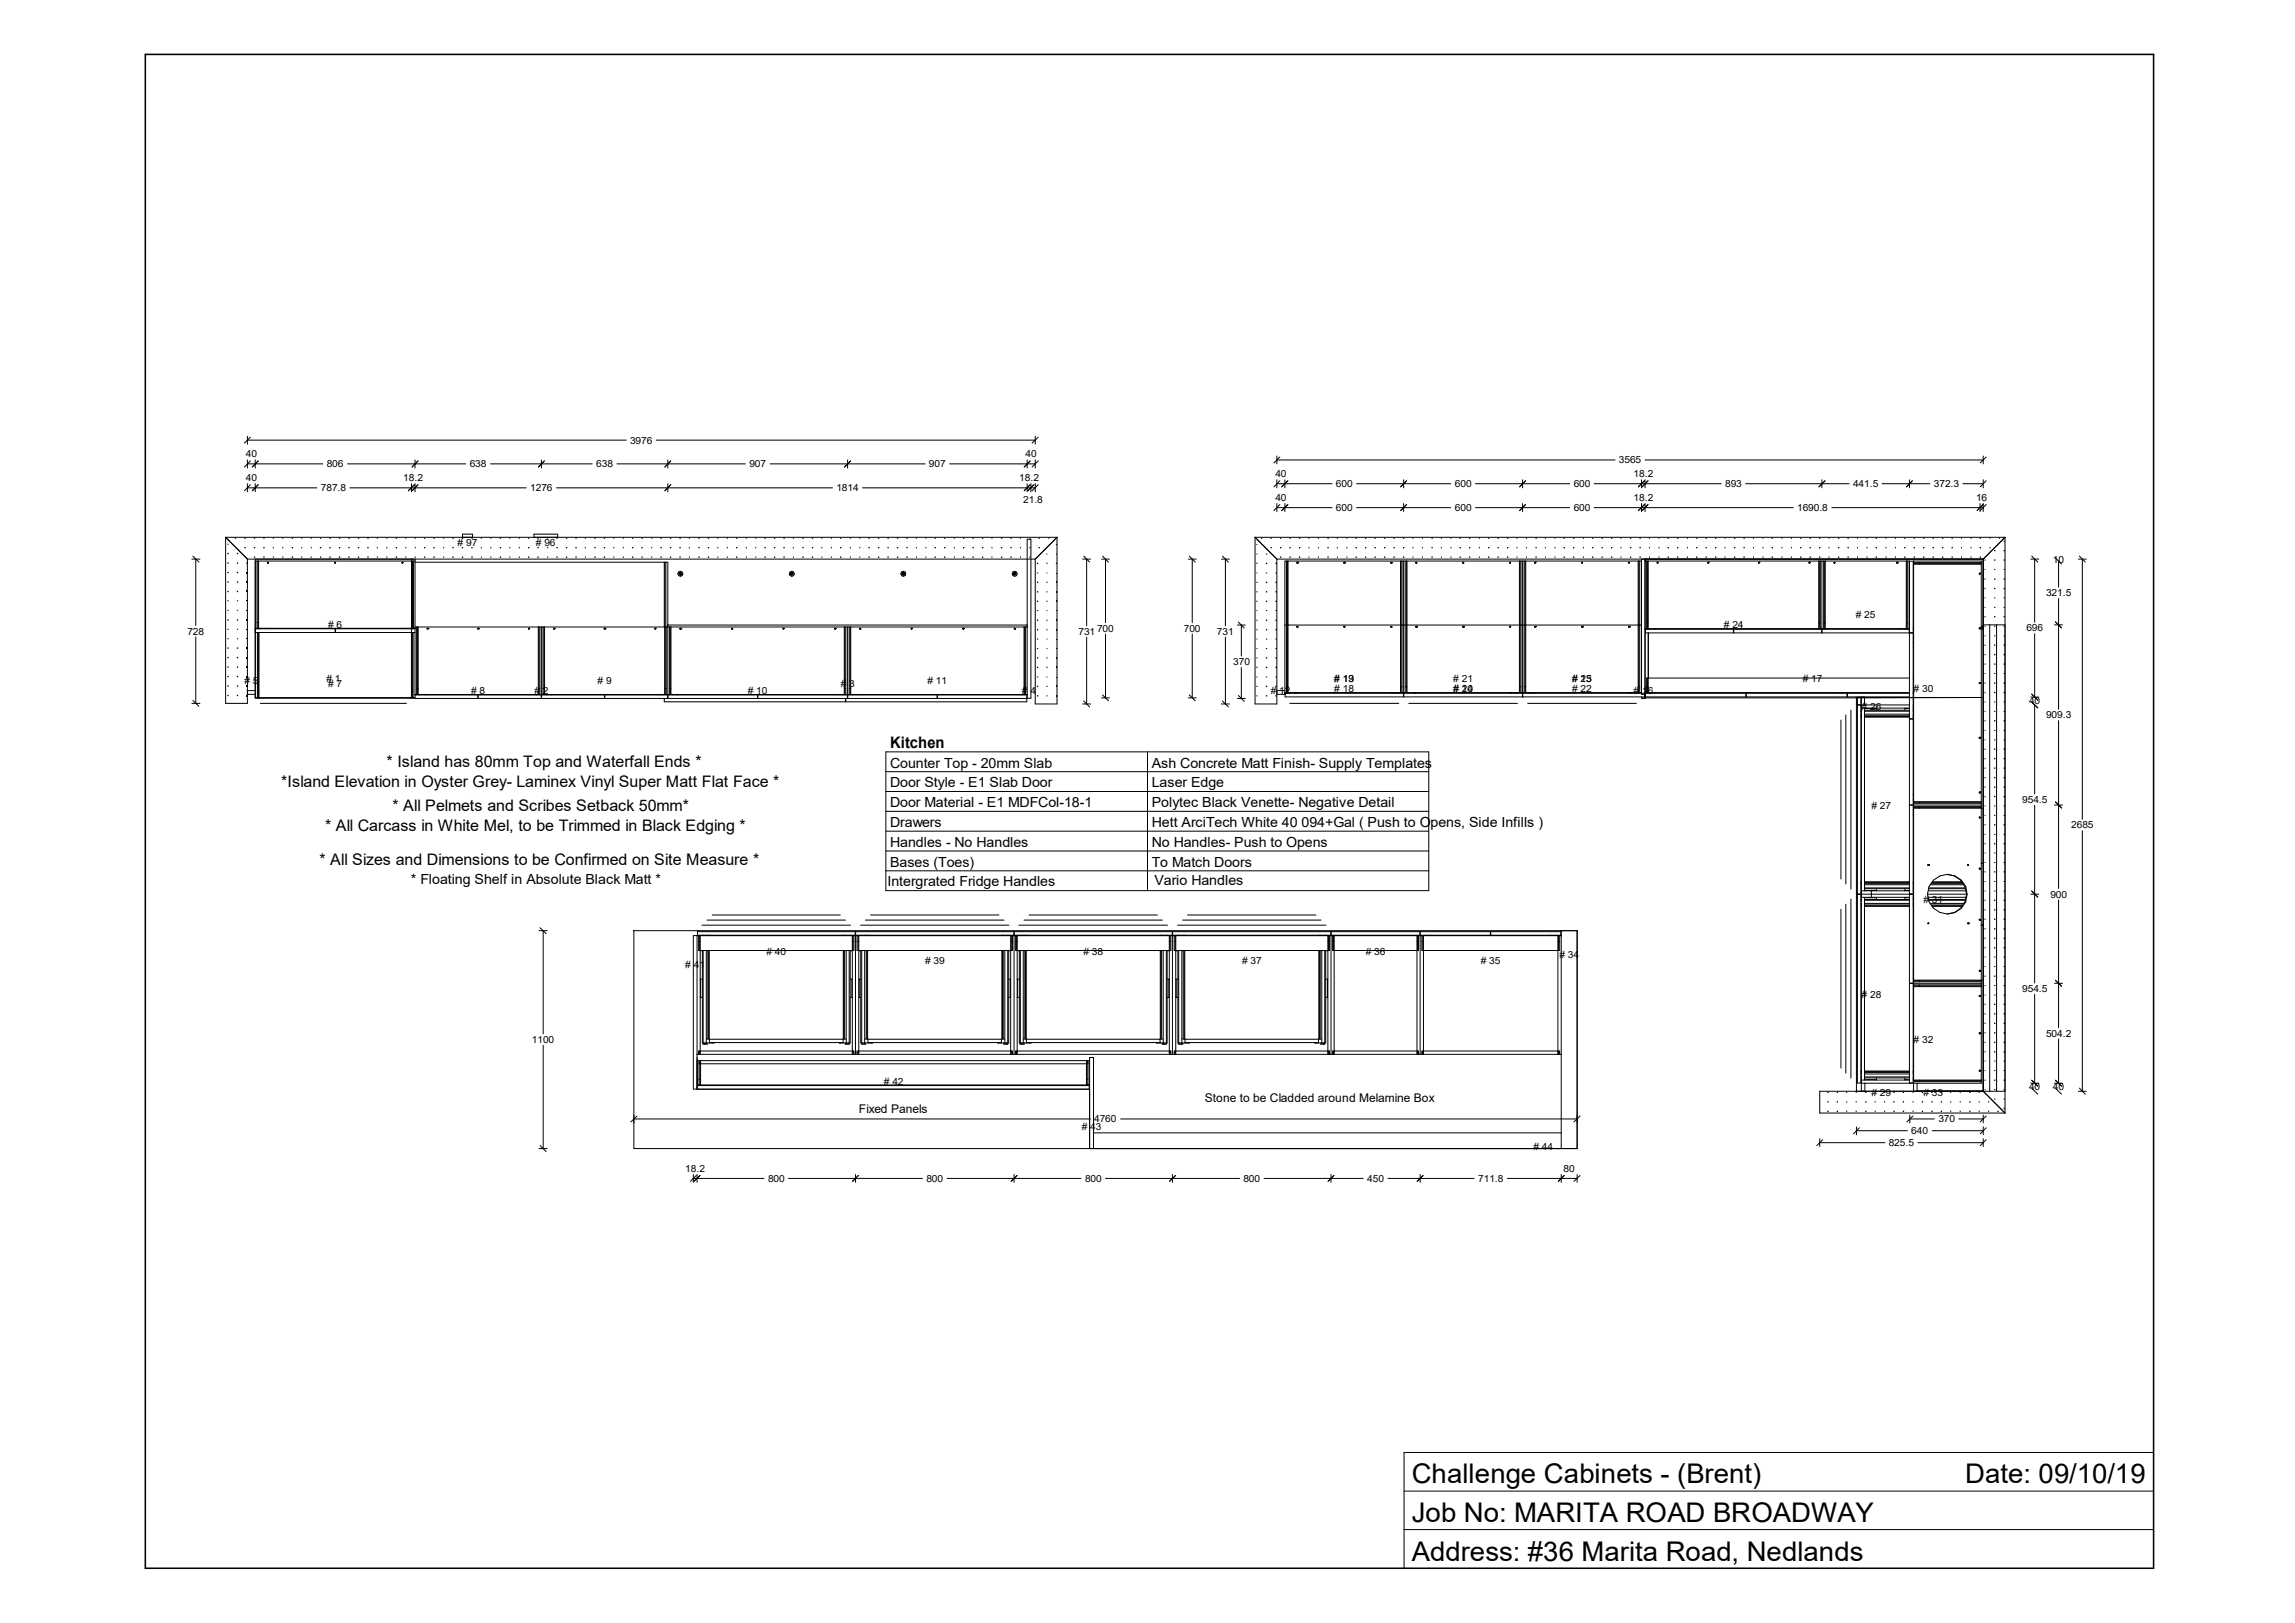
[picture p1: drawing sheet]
<svg xmlns="http://www.w3.org/2000/svg" width="297mm" height="210mm" viewBox="0 0 297 210" stroke-linecap="round" stroke-linejoin="round" font-family="sans-serif">
<defs><g id="words">
<g font-size="3.5">
<text x="182.7" y="191.9">Challenge Cabinets - (Brent)</text>
<text x="254.3" y="191.9">Date: 09/10/19</text>
<text x="182.7" y="196.9">Job No: MARITA ROAD BROADWAY</text>
<text x="182.7" y="201.9">Address: #36 Marita Road, Nedlands</text>
</g>
<g font-size="2.1">
<text x="36.4" y="101.9">*Island Elevation in Oyster Grey- Laminex Vinyl Super Matt Flat Face *</text>
<text x="50" y="99.3">* Island has 80mm Top and Waterfall Ends *</text>
<text x="115.2" y="96.8">Kitchen</text>
<text x="42.1" y="107.6">* All Carcass in White Mel, to be Trimmed in Black Edging *</text>
<text x="50.8" y="105">* All Pelmets and Scribes Setback 50mm*</text>
<text x="41.4" y="112">* All Sizes and Dimensions to be Confirmed on Site Measure *</text>
</g>
<g font-size="1.8">
<text x="115.2" y="99.4">Counter Top - 20mm Slab</text>
<text x="115.2" y="101.9">Door Style - E1 Slab Door</text>
<text x="149.1" y="99.3">Ash Concrete Matt Finish- Supply Templates</text>
<text x="149.1" y="101.9">Laser Edge</text>
<text x="115.2" y="104.5">Door Material - E1 MDFCol-18-1</text>
<text x="115.2" y="107.1">Drawers</text>
<text x="149.1" y="104.4">Polytec Black Venette- Negative Detail</text>
<text x="149.1" y="107">Hett ArciTech White 40 094+Gal ( Push to Opens, Side Infills )</text>
<text x="115.2" y="109.6">Handles - No Handles</text>
<text x="115.2" y="112.2">Bases (Toes)</text>
<text x="149.1" y="109.6">No Handles- Push to Opens</text>
<text x="149.1" y="112.1">To Match Doors</text>
<text x="53.2" y="114.4">* Floating Shelf in Absolute Black Matt *</text>
<text x="114.9" y="114.6">Intergrated Fridge Handles</text>
<text x="149.4" y="114.5">Vario Handles</text>
</g>
<g font-size="1.5">
<text x="155.9" y="142.6">Stone to be Cladded around Melamine Box</text>
<text x="111.2" y="144">Fixed Panels</text>
</g>
<g font-size="1.3">
<text x="31.8" y="59.2">40</text>
<text x="81.5" y="57.4">3976</text>
<text x="132.7" y="59.2">40</text>
<text x="209.5" y="59.9">3565</text>
<text x="31.8" y="62.3">40</text>
<text x="41.5" y="63.6">787.8</text>
<text x="42.3" y="60.5">806</text>
<text x="52.2" y="62.3">18.2</text>
<text x="60.8" y="60.5">638</text>
<text x="68.6" y="63.6">1276</text>
<text x="77.2" y="60.5">638</text>
<text x="97" y="60.5">907</text>
<text x="108.2" y="63.6">1814</text>
<text x="120.2" y="60.5">907</text>
<text x="131.9" y="62.3">18.2</text>
<text x="132.4" y="65.1">21.8</text>
<text x="165.1" y="64.9">40</text>
<text x="165.1" y="61.8">40</text>
<text x="172.9" y="63">600</text>
<text x="188.3" y="63">600</text>
<text x="203.7" y="63">600</text>
<text x="211.4" y="64.9">18.2</text>
<text x="211.4" y="61.8">18.2</text>
<text x="223.3" y="63">893</text>
<text x="239.8" y="63">441.5</text>
<text x="250.3" y="63">372.3</text>
<text x="255.7" y="64.9">16</text>
<text x="59.2" y="70.7"># 97</text>
<text x="69.3" y="70.7"># 96</text>
<text x="172.9" y="66.1">600</text>
<text x="188.3" y="66.1">600</text>
<text x="203.7" y="66.1">600</text>
<text x="232.6" y="66.1">1690.8</text>
<text x="264.8" y="77.2">321.5</text>
<text x="265.7" y="72.9">10</text>
<text x="24.3" y="82.1">728</text>
<text x="42.5" y="81.2"># 6</text>
<text x="139.6" y="82.2">731</text>
<text x="142" y="81.7">700</text>
<text x="153.2" y="81.7">700</text>
<text x="157.5" y="82.2">731</text>
<text x="223.1" y="81.3"># 24</text>
<text x="240.2" y="80"># 25</text>
<text x="262.3" y="81.7">696</text>
<text x="31.6" y="88.5"># 5</text>
<text x="42.2" y="88.3"># 1</text>
<text x="42.5" y="88.9"># 7</text>
<text x="61" y="89.7"># 8</text>
<text x="69.2" y="89.7"># 2</text>
<text x="77.3" y="88.5"># 9</text>
<text x="96.8" y="89.7"># 10</text>
<text x="108.8" y="88.9"># 3</text>
<text x="120" y="88.5"># 11</text>
<text x="132.3" y="89.7"># 4</text>
<text x="159.6" y="86.1">370</text>
<text x="164.5" y="89.7"># 12</text>
<text x="172.7" y="88.3"># 13</text>
<text x="172.7" y="89.6"># 18</text>
<text x="174.5" y="88.3">9</text>
<text x="188.1" y="88.3"># 21</text>
<text x="188.1" y="89.6"># 20</text>
<text x="188.1" y="89.6"># 14</text>
<text x="203.5" y="88.3"># 23</text>
<text x="203.5" y="89.6"># 22</text>
<text x="203.5" y="88.3"># 15</text>
<text x="211.4" y="89.7"># 16</text>
<text x="233.3" y="88.3"># 17</text>
<text x="247.7" y="89.6"># 30</text>
<text x="240.9" y="91.9"># 26</text>
<text x="262.6" y="91.1">40</text>
<text x="264.8" y="93">909.3</text>
<text x="242.2" y="104.6"># 27</text>
<text x="261.7" y="103.9">954.5</text>
<text x="268.1" y="107.2">2685</text>
<text x="248.9" y="116.9"># 31</text>
<text x="265.3" y="116.2">900</text>
<text x="88.7" y="125.3"># 41</text>
<text x="99.2" y="123.5"># 40</text>
<text x="119.7" y="124.8"># 39</text>
<text x="140.2" y="123.5"># 38</text>
<text x="160.7" y="124.8"># 37</text>
<text x="176.7" y="123.5"># 36</text>
<text x="191.6" y="124.8"># 35</text>
<text x="201.8" y="123.9"># 34</text>
<text x="240.9" y="129.1"># 28</text>
<text x="261.7" y="128.4">954.5</text>
<text x="68.8" y="135">1100</text>
<text x="247.7" y="134.9"># 32</text>
<text x="264.8" y="134.2">504.2</text>
<text x="114.4" y="140.3"># 42</text>
<text x="242.2" y="141.9"># 29</text>
<text x="248.9" y="141.9"># 33</text>
<text x="262.6" y="141.1">40</text>
<text x="265.7" y="141.1">40</text>
<text x="140" y="146.2"># 43</text>
<text x="141.6" y="145.2">4760</text>
<text x="198.5" y="148.8"># 44</text>
<text x="244.4" y="148.3">825.5</text>
<text x="247.4" y="146.8">640</text>
<text x="250.9" y="145.2">370</text>
<text x="88.7" y="151.6">18.2</text>
<text x="99.4" y="152.9">800</text>
<text x="119.9" y="152.9">800</text>
<text x="140.4" y="152.9">800</text>
<text x="160.9" y="152.9">800</text>
<text x="177" y="152.9">450</text>
<text x="191.3" y="152.9">711.8</text>
<text x="202.4" y="151.6">80</text>
</g>
</g></defs>
<path d="M18.8 7h259.9v195.9h-259.9z" fill="none" stroke="#000" stroke-width=".2"/>
<g fill="none" stroke="#000" stroke-width=".13">
<path d="M32 56.4v1.1M32 59.5v1.1M32 57h49M32.4 59.6l-.8 .8M32.4 56.6l-.8 .7M33 59.5v1.1M33.4 59.6l-.7 .8M53.7 59.5v1.1M54.1 59.6l-.8 .8M70.1 59.5v1.1M70.4 59.6l-.7 .8M84.9 57h49.1"/>
<path d="M86.4 59.5v1.1M86.8 59.6l-.8 .8M109.7 59.5v1.1M110.1 59.6l-.8 .8M132.9 59.5v1.1M133.3 59.6l-.7 .8M134 56.4v1.1M134 59.5v1.1M134.4 59.6l-.8 .8M134.4 56.6l-.8 .7M165.2 59v1M165.2 59.5h43.8"/>
<path d="M165.6 59.1l-.7 .8M212.9 59.5h43.8M256.7 59v1M257 59.1l-.7 .8M24.8 72.3h1.1M25 72l.7 .7M25.3 72.3v8.6M29.2 69.5h107.6M29.2 69.5v21.5h2.8v-18.7M29.2 69.5l2.8 2.8M32 72.3h102M32 62.6v1"/>
<path d="M32 63.1h9M32 60h9.8M32.4 62.7l-.8 .8M33 72.6h20.7M33 62.6v1M33 72.3v18h20.7M33.3 72.6v8.7M33.4 72.6v8.7M33.4 62.7l-.7 .8M33.5 72.6l-.1 8.8M34.6 72.9h.1M34.6 72.8h.1"/>
<path d="M34.7 72.8h.1M34.7 72.8v.1M43.3 72.8h.1M43.3 72.9h.1M43.4 72.8h.1M43.4 72.8v.1M45 60h15.3M45.3 63.1h22.8M52 72.8h.1M52.1 72.8h.1M52.1 72.8v.1M53.3 62.6v1"/>
<path d="M53.3 72.3v18M53.3 72.6v8.7M53.4 72.6v8.7M53.5 72.6v8.7M53.6 62.7l-.8 .8M53.7 72.8h32.7v17.1M53.7 62.6v1M53.7 72.3v18.1h8.1v-.5h-8.1M54.1 62.7l-.8 .8M59.9 69.5v-.4h1.3v.4M63.5 60h13.1M69.1 69.5v-.4h3.1v.4"/>
<path d="M72 63.1h35.7M79.8 60h16.7M86 72.8v8.3M86 72.8v17.1M86.2 72.8v8.3M86.4 62.6v1M86.8 62.7l-.8 .8M87.9 74.1h.3v.3h-.3zM87.9 74.3l.1 .1M87.9 74.3h.1M88 74.2h.1M88 74.2h-.1"/>
<path d="M88 74.1h.1M88 74.4h.1M88.1 74.1l.1 .1M88.1 74.1h.1M88.1 74.3v.1M88.2 74.2v.1M88.2 74.2h.1M99.7 60h20M102.4 74.1h.2v.3h-.2zM102.4 74.3v.1M102.4 74.2h.1M102.4 74.3h.1"/>
<path d="M102.4 74.1h.1M102.5 74.1h.1M102.5 74.1l.1 .1M102.6 74.3l-.2 .1M102.6 74.2v.1M102.6 74.3h.1M111.6 63.1h22.4M116.8 74.3h.1M116.8 74.1h.2v.3h-.2zM116.8 74.3v.1M117 74.4h-.1M117 74.4h.1"/>
<path d="M117 74.2l-.1-.1-.1 .2M117 74.3v.1M117 74.2v.1M122.9 60h11.1M131.1 74l.2-.1 .3 .1v.3v.2l-.3 .1-.2-.1-.1-.2zM131.2 74.1h.2v.3h-.2zM131.2 74.1h.1M131.2 74.2h.1M131.3 74.1h.1M131.4 74.2h.1M131.4 74.2v.2l-.2-.1M132.9 69.8h.5v20.6h-.5z"/>
<path d="M132.9 62.6v1M133.3 62.7l-.7 .8M133.4 62.6v1M133.8 62.7l-.8 .8M134 62.6v1M134.4 62.7l-.8 .8M136.8 69.5l-2.8 2.8M136.8 69.5v21.6h-2.8v-18.8M140.1 72.3h1M140.3 72l.7 .7M140.6 72.3v8.7M142.6 72.3h1"/>
<path d="M142.7 72l.8 .7M143.1 72.3v8.3M153.8 72.3h1M153.9 72l.8 .7M154.3 72.3v8.3M158.1 72.3h1M158.2 72l.8 .7M158.6 72.3v8.7M162.4 69.5h97.1M162.4 69.5v21.6h2.8v-18.8M162.4 69.5l2.8 2.8M165.2 72.3h91.5"/>
<path d="M165.2 62.1v1M165.2 65.2v1M165.2 65.7h7.2M165.2 62.6h7.2M165.6 65.3l-.7 .8M165.6 62.2l-.7 .8M166.3 62.1v1M166.3 65.2v1M166.5 72.6v17h-.2M166.6 72.6v17h14.7v-17M166.7 65.3l-.8 .8M166.7 62.2l-.8 .8"/>
<path d="M166.7 72.6v17M167.8 72.8l.1 .1M167.9 72.8h.1M167.9 72.9h.1M167.9 72.8v.1M173.9 72.8v.1M174 72.8h.1M174 72.9h.1M174 72.8h-.1M174 72.8v.1M175.6 65.7h12.1M175.6 62.6h12.1"/>
<path d="M180 72.8h.1M180 72.9h.1M180.1 72.8h.1M180.1 72.8v.1M181.2 72.6v17M181.5 72.6v17h.4v-17M181.7 62.1v1M181.7 65.2v1M181.7 72.6v17M182 72.6v17M182 65.3l-.7 .8M182 62.2l-.7 .8"/>
<path d="M182.1 72.6v17h14.6v-17M183.2 72.8h.1M183.3 72.9h.1M183.3 72.8h.1M183.3 72.8v.1M189.3 72.8h.1M189.3 72.9h.1M189.4 72.8v.1M190.9 65.7h12.2M190.9 62.6h12.2M195.4 72.9h.1M195.4 72.8h.1"/>
<path d="M195.5 72.8v.1M196.6 72.6v17M196.8 72.6v17h.4v-17M197 62.1v1M197 65.2v1M197 72.6v17M197.4 72.6v17h14.7v-17M197.4 65.3l-.7 .8M197.4 62.2l-.7 .8M197.5 72.6v17M198.6 72.8h.1M198.7 72.8h.1"/>
<path d="M198.7 72.8l-.1 .1M204.7 72.8h.1M204.7 72.9h.1M204.8 72.8v.1M206.3 65.7h25.8M206.3 62.6h16.5M210.8 72.9h.1M210.8 72.8h.1M210.9 72.8l-.1 .1M212 72.6v17M212.2 72.6v17h.2M212.4 72.6h-46.1v17.6h15.3v-.5h-15.3"/>
<path d="M212.4 72.3v17.5h.5M212.4 62.1v1M212.4 65.2v1M212.8 65.3l-.8 .8M212.8 62.2l-.8 .8M212.9 72.6h34.2v9.3M212.9 72.3v18.1h-.5v-.2M212.9 62.1v1M212.9 65.2v1M212.9 72.4v.2M213.1 72.6v8.8M213.2 72.6v8.8"/>
<path d="M213.3 65.3l-.8 .8M213.3 62.2l-.8 .8M213.3 72.6v8.8M214.5 72.8h.1M214.5 72.9h.1M214.6 72.8l-.1 .1M221 72.9h.1M221 72.8h.1M221.1 72.8h.1M221.1 72.8v.1M225.9 62.6h13.4M227.6 72.8h.1"/>
<path d="M227.7 72.8h.1M227.7 72.8l-.1 .1M234.1 72.9h.1M234.1 72.8h.1M234.2 72.8h-.1M234.2 72.8h.1M234.2 72.8v.1M235.4 72.6v8.8M235.5 72.6v8.8M235.6 72.6v8.8M235.8 62.1v1M235.8 72.6v8.8"/>
<path d="M236 72.6v8.8M236.1 72.6v8.8M236.2 62.2l-.8 .8M236.2 72.6v8.8M237.1 65.7h19.6M237.4 72.8h.1M237.4 72.8l.1 .1h-.1M243.6 62.6h6.2M245.4 72.8l.1 .1M245.5 72.8h.1M245.5 72.9h.1M245.5 72.8v.1"/>
<path d="M246.7 72.6v8.8M246.8 72.6v8.8M246.9 72.6v8.8M247.1 72.6h.5v9.3h-11.8v-.5h11.3v.5M247.1 62.1v1M247.5 62.2l-.8 .8M247.6 72.8h8.8M247.6 72.9h8.8M247.6 73h8.8M248.4 72.8v.2M254 62.6h2.7M256.2 74.3h.1"/>
<path d="M256.2 74.2h.1M256.3 65.2v1M256.3 74.2l-.1 .1M256.6 65.3l-.7 .8M256.7 62.1v1M256.7 65.2v1M256.7 72.3v68.9l2.8 2.8M257 65.3l-.7 .8M257 62.2l-.7 .8M259.5 69.5v74.5M259.5 69.5l-2.8 2.8M262.8 72.3h1.1"/>
<path d="M262.9 72l.8 .7M263.3 72.3v8.2M266 72.2l.8 .8M266.4 72.6v3.4M266.4 77.5v14.3M269 72.3h1M269.1 72l.8 .7M269.5 72.3v33.7M24.8 91h1.1M25 90.6l.7 .8M25.3 82.4v8.6M32 89.4h1"/>
<path d="M32 89.8h1M33 81.3h20.7M33.1 81.4h10.3v.4h-10.3M33.3 80.5h.2M33.3 81.3v.1M33.3 81.8v8.5M33.3 89.5h.2M33.4 81.8v8.5M33.5 81.3v.1M33.5 81.8v8.5M33.7 81.3v.1M33.7 91h18.9"/>
<path d="M34.3 81.3v.1M52.5 81.3v.1M53.1 81.3v.1M53.3 89.5h.2M53.3 80.5h.2M53.4 81.3v.1M53.4 81.8v8.5M53.5 81.3v.1M53.5 81.8v8.5M53.7 81.4h-10.3v.4h10.3M53.7 81.1h79.2M53.7 89.9h79.2"/>
<path d="M53.9 81.1v8.8M53.9 89.1h.2M54 81.1v8.8M54.1 81.1v8.8M54.3 89.9h.1M55 89.9h.1M55.3 81.3h.1M55.3 81.4h.1M55.4 81.3h.1M55.4 81.4h.1M61.8 81.3v.1M61.9 81.3h.1"/>
<path d="M61.9 81.4h.1M61.9 89.9h8.1v.5h-8.1zM68.4 81.3v.1M68.4 81.3h.1M68.4 81.4h.1M68.5 81.3v.1M68.8 89.9h.1M69.4 89.9h.1M69.7 81.1v8.8M69.7 89.1h.2M69.9 81.1v8.8M70.1 81.1v8.8"/>
<path d="M70.1 89.9h8.1v.5h-8.1zM70.3 81.1v8.8M70.3 89.1h.2M70.4 81.1v8.8M70.5 81.1v8.8M70.7 89.9h.1M71.3 89.9h.1M71.6 81.3h.1M71.6 81.4h.1M71.7 81.4h.1M71.7 81.3h.1M78.2 81.3h.1"/>
<path d="M78.2 81.4h.1M78.3 81.3h.1M78.3 81.4h.1M78.3 89.9h8.1v.5h-8.1zM78.3 81.3v.1M84.7 81.3v.1M84.8 81.3h.1M84.8 81.4h.1M84.9 81.3v.1M85.2 89.9h.1M85.8 89.9h.1M86 90.4v.4h23.4v-.4"/>
<path d="M86 89.1h.2M86.1 81.1v8.8M86.2 81.1v8.8M86.4 90.4h.1M86.4 80.9h46.5M86.5 89.9h11.5v.5h-11.5zM86.6 81.1v8.8M86.6 89.1h.2M86.8 81.1v8.8M87.1 89.9h.1M87.7 89.9h.1M88 81.3h.1"/>
<path d="M88 81.4h.1M88.1 81.4h.1M88.1 81.3h.1M94.7 81.3v.1M94.7 81.3l.1 .1M94.7 81.4h.1M98 90.4h.1M98.1 89.9h11.6v.5h-11.6zM101.3 81.3v.1M101.4 81.3h.1M101.4 81.4h.1M101.4 81.3v.1"/>
<path d="M108 81.3h.1M108 81.4h.1M108.1 81.3h.1M108.1 81.4h.1M108.4 89.9h.1M109 89.9h.1M109.3 81.1v8.8M109.3 89.1h.2M109.5 81.1v8.8M109.5 90.4v.4h23.4v-.9h-11.6v.5h11.6M109.7 90.4h.1M109.7 81.1v8.8"/>
<path d="M109.7 89.9h11.6v.5h-11.6zM109.9 81.1v8.8M109.9 89.1h.2M110 81.1v8.8M110.1 81.1v8.8M110.3 89.9h.1M111 89.9h.1M111.2 81.3l.1 .1M111.3 81.3v.1M111.3 81.4h.1M114.6 97.3h70.3v17.9h-70.3zM114.6 99.9h70.3"/>
<path d="M117.9 81.3v.1M117.9 81.3h.1M117.9 81.4h.1M118 81.3h.1M118 81.3v.1M121.3 90.4h.1M124.6 81.3h.1M124.6 81.4h.1M124.7 81.3h.1M124.7 81.4h.1M131.3 81.3h.1M131.3 81.3v.1"/>
<path d="M131.3 81.4h.1M131.4 81.3v.1M131.6 89.9h.1M132.3 89.9h.1M132.5 81.1v8.8M132.5 89.1h.2M132.6 81.1v8.8M132.7 81.1v8.8M132.9 80.9v.2M140.1 91.1h1M140.3 90.7l.7 .8M140.6 82.5v8.6"/>
<path d="M142.6 90.3h1M142.7 89.9l.8 .8M143.1 82v8.3M148.5 97.3v17.8M153.8 90.3h1M153.9 89.9l.8 .8M154.3 82v8.3M158.1 91.1h1M158.2 90.7l.8 .8M158.6 82.5v8.6M160.1 80.9h1.1M160.1 90.4h1.1"/>
<path d="M160.3 90l.7 .8M160.3 80.5l.7 .8M160.6 80.9v4M160.6 86.4v4M165.2 89.4h1.1M165.2 89.8h1.1M166.3 80.9h46.1M166.5 88.9h.2M166.5 89.6h.1M166.9 89.6v.1M166.9 91h14.1M167.6 89.6v.1"/>
<path d="M167.7 89.6v.1M167.8 89.6v.1M167.8 81.1h.1M167.9 81.1h.1M167.9 89.6v.1M167.9 81v.1M173.9 81.1h.1M174 81.1h.1M174 81v.1M180 81.1h.1M180.1 81.1h.1M180.1 89.6v.1"/>
<path d="M180.2 89.6v.1M180.3 89.6v.1M180.5 89.6v.1M180.8 89.6v.1M181 89.6v.1M181.2 88.9h.3M181.3 89.6h.2M181.7 89.7h15.3v.5h-15.3zM181.9 88.9h.2M181.9 89.6h.2M182.3 89.6v.1M182.3 91h14.1"/>
<path d="M182.9 89.6v.1M183 89.6v.1M183.2 89.6v.1M183.2 81.1h.1M183.3 81.1h.1M183.3 81v.1M189.3 81.1h.1M189.3 81l.1 .1M189.4 81.1h.1M195.4 81.1h.1M195.4 81l.1 .1M195.5 81.1h.1"/>
<path d="M195.5 89.6v.1M195.6 89.6v.1M195.9 89.6v.1M196.2 89.6v.1M196.4 89.6v.1M196.6 88.9h.2M196.7 89.6h.1M197.1 89.7h15.7v.5h-15.7zM197.2 88.9h.3M197.2 89.6h.2M197.7 91h14.1M197.7 89.6v.1"/>
<path d="M197.9 89.6v.1M198.2 89.6v.1M198.4 89.6v.1M198.5 89.6v.1M198.6 81.1h.1M198.6 89.6v.1M198.7 81v.1M198.7 81.1h.1M198.7 81.1h-.1M204.7 81.1h.1M204.7 81v.1M204.8 81.1h.1"/>
<path d="M210.8 81.1h.1M210.8 81v.1M210.8 89.6v.1M210.9 81.1h.1M210.9 89.6v.1M211 89.6v.1M211.1 89.6v.1M211.8 89.6v.1M212 88.9h.2M212.1 89.6h.1M212.9 81.4h34.2M212.9 89.6h34.2"/>
<path d="M212.9 81.4h11.4v.5h-11.4zM212.9 89.7h13.1v.5h-13.1zM213.1 88.9h.2M213.1 80.6h.2M213.2 87.7v1.9M213.3 81.9v7.7M213.3 81.4h.1M213.3 81.9v5.8M213.6 81.4h.1M213.6 89.6v.1M214.2 81.4h.1M214.2 89.6v.1"/>
<path d="M224.4 81.4h11.4v.5h-11.4zM226 89.7h13v.5h-13zM234.5 81.4h.1M235.1 81.4h.1M235.4 80.6h.2M236 80.6h.2M237.8 89.6v.1M238.2 93.2v20.5M238.4 89.6v.1M238.9 92.5v21.9M239.5 91.9v23.1M240.3 90.3v50.9"/>
<path d="M240.4 90.2h.4v1h-.4zM240.4 91.2h.4v24.5h-.4zM240.8 91.9h.1M240.8 92h.1M240.8 92.6h.1M240.8 92.4h.1M240.8 92.8h.1M240.8 92.7h.1M240.9 91.2h6.2M240.9 91.6h6.2M241.3 91.2v-1h-.4v51M241.3 91.6v23.7"/>
<path d="M241.3 91.9h5.8M241.3 92h5.8M241.3 92.6h5.8M241.3 92.4h5.8M241.3 91.7h1.5M241.3 92.8h5.8M241.3 92.7h5.8M242.8 91.6v.3M245.8 81.4h.1M246.5 81.4h.1M246.5 91.7h.6M246.5 91.6v.3"/>
<path d="M246.7 80.6h.2M247.1 87.7h-34v1.9M247.1 81.9h.5v11.1h-.5zM247.1 93h.5v11.1h-.5zM247.1 89.7h-8v.5h8M247.6 81.4h.1M247.6 87.7h.1M247.6 82.5h.1M247.6 83.2h.1M247.6 89.6h.1M247.6 90.2h.1M247.6 89.7h.1"/>
<path d="M247.6 91.2h.1M247.6 91.9h.1M247.6 92h.1M247.6 91.6h.1M247.6 92.6h.1M247.6 92.4h.1M247.6 91.7h.1M247.6 92.8h.1M247.6 92.7h.1M256.2 88.3v.1M256.2 95.4v.1M256.2 81.3v.1"/>
<path d="M256.2 88.3h.1M256.2 95.4h.1M256.2 81.3h.1M256.2 81.4h.1M256.2 88.4h.1M256.2 95.5h.1M256.2 88.3l.1 .1M256.3 81.3h.1M256.3 95.5h.1M256.3 88.4h-.1M256.4 81.4h.2M256.4 81.1h.2"/>
<path d="M256.7 90.3h-43.8M256.7 80.9h2.8M257.5 80.9v60.3M258.4 80.9v60.3M262.8 90.2h1.1M262.9 89.8l.8 .8M262.9 90.8l.8 .8M263.3 82v8.2M263.3 91.2v11.5M265.9 80.9h1M266 80.5l.8 .7M266.4 93.3v21.7"/>
<path d="M90.8 119.7h19.3M91.5 119.1h17.9M92.2 118.4h16.6M111.4 119.7h19.2M112 119.1h17.9M112.7 118.4h16.6M114.6 112.7h70.3M114.6 107.6h70.3M114.6 110.1h70.3M114.6 105h70.3M114.6 102.4h70.3M131.9 119.7h19.2"/>
<path d="M132.5 119.1h17.9M133.2 118.4h16.6M152.4 119.7h19.2M153.1 119.1h17.9M153.7 118.4h16.6M238.2 117.7v20.5M238.9 117v21.9M239.5 116.3v23.2M240.4 115.7h.4v24.4h-.4zM240.8 114.1h.1M240.8 114.3h.1M240.8 114.2h.1"/>
<path d="M240.8 115h.1M240.8 114.5h.1M240.8 114.9h.1M240.8 116.4h.1M240.8 116.9h.1M240.8 116.5h.1M240.8 117.3h.1M240.8 117.1h.1M240.8 117.2h.1M240.9 115.7h6.7M240.9 115.3h6.2M240.9 116.1h6.2"/>
<path d="M241.3 116.1v23.7M241.3 114.1h5.8M241.3 114.3h5.8M241.3 114.2h5.8M241.3 115h5.8M241.3 114.5h5.8M241.3 114.9h5.8M241.3 115.2h1.5M241.3 116.2h1.5M241.3 116.4h5.8M241.3 116.9h5.8M241.3 116.5h5.8"/>
<path d="M241.3 117.3h5.8M241.3 117.1h5.8M241.3 117.2h5.8M242.2 115.3v.8M242.8 115v.3M242.8 116.1v.3M246.5 115v.3M246.5 116.1v.3M246.5 115.2h.6M246.5 116.2h.6M247.1 104.2h.5v11.5h-.5zM247.1 115.7h.5v11.5h-.5z"/>
<path d="M247.6 102.9h.1M247.6 103.5h.1M247.6 104.8h.1M247.6 105.4h.1M247.6 114.1h.1M247.6 114.3h.1M247.6 114.2h.1M247.6 115h.1M247.6 114.5h.1M247.6 114.9h.1M247.6 115.3h.1M247.6 116.1h.1"/>
<path d="M247.6 115.2h.1M247.6 116.2h.1M247.6 116.4h.1M247.6 116.9h.1M247.6 116.5h.1M247.6 117.3h.1M247.6 117.1h.1M247.6 117.2h.1M247.6 103.8h8.8M247.6 103.7h8.8M247.6 104.5h8.8M247.6 104.4h8.8"/>
<path d="M247.6 103.9h8.8M247.6 104.2h8.8M247.6 104.6h9.1M248.4 103.7v.2M248.4 104.4v.2M249.4 115.7a2.57 2.57 0 0 1 2.6-2.6 2.57 2.57 0 0 1 2.6 2.6 2.57 2.57 0 0 1-2.6 2.6M249.4 115.7h5.1M249.4 115.7a2.6 2.6 0 0 0 2.6 2.6M249.5 111.9v.1M249.5 111.9h.1M249.5 119.5h.1M249.5 116.1h4.9"/>
<path d="M249.5 119.4v.1M249.5 112h.1M249.5 119.4l.1 .1M249.5 115.3h4.9M249.6 112h.1M249.6 119.5h.1M249.6 111.9h.1M249.6 115h4.8M249.6 116.4h4.8M249.6 114.9h4.7M249.6 116.5h4.7M249.8 114.5h4.3"/>
<path d="M249.8 116.9h4.4M249.9 114.3h4.1M249.9 117.1h4.1M250 114.2h3.9M250 117.2h4M250.1 114.1h3.8M250.1 117.3h3.8M252 113.1a2.6 2.6 0 0 1 2.5 2.6M254.5 115.7a2.56 2.56 0 0 1-2.5 2.6M254.7 119.5h.1M254.7 111.9h.1M254.7 112h.1"/>
<path d="M254.7 119.4h.1M254.7 119.4v.1M254.8 111.9h.1M254.8 119.5h.1M254.8 111.9l-.1 .1M256.2 102.6h.1M256.2 119h.1M256.2 102.5h.1M256.2 105.7v.1M256.2 112.4v.1M256.2 119v.1M256.2 105.8h.1"/>
<path d="M256.2 112.4h.1M256.2 112.5h.1M256.2 119.1h.1M256.2 105.7h.1M256.2 105.7l.1 .1M256.3 102.5v.1M256.3 112.4h.1M256.3 119l-.1 .1M256.3 105.8h-.1M256.4 111.7h.3M256.4 119.7h.3M262.8 115.7h1.1"/>
<path d="M262.9 115.3l.8 .8M263.3 104.2v23M265.9 104.2h1M266 103.8l.8 .8M266.4 116.4v16.6M269.5 107.5v33.7M69.8 120.4h1M69.9 120l.8 .8M70.3 120.4v13.4M70.3 135.3v13.3M82 120.4h122.1v28.2h-122.1v-28.2M90.2 121.1v19.8"/>
<path d="M90.2 136.4h111.8M90.3 120.6h20.4v.4h-20.4zM90.4 121.1v1.9h20.1v-1.9M90.4 136.4v-.4h20.1v.4M90.4 121.8h.2M90.4 136.2h.2M90.5 137.5h.2M90.5 137.7h50.3M90.5 137.2v3.2M90.5 139.7h.2M90.5 121.1v1.9M90.5 136v.4"/>
<path d="M90.6 137.2v3.2M90.6 121.1v15.3M90.6 126.7h.3M90.6 129.1h.3M90.7 123h.1M90.7 126.7v2.4M90.7 137.2v3.2M90.9 121v.1M90.9 123v12l1.3-.1M91 121v.1M91 123v12.1h.5v-.1M91.2 135v.1"/>
<path d="M91.4 135v.1M91.4 121v.1M91.4 123v12M91.4 134.5h18.1M91.6 121v.1M91.6 123v11.5M91.7 121v.1M91.7 123v11.5M91.8 121v.1M91.8 123v11.5M91.8 134.9h17.3M91.8 134.5v.5"/>
<path d="M92.2 134.9h.1M92.3 134.9h.1M108.6 134.9h.1M108.7 134.9h.1M109.1 134.5v.5M109.1 121v.1M109.1 123v11.5M109.2 121v.1M109.2 123v11.5M109.3 121v.1M109.3 123v11.5M109.5 121v.1"/>
<path d="M109.5 123v12M109.5 135v.1M109.7 135v.1M109.9 121v.1M109.9 123v12.1h-.5v-.1M110 121v.1M110 123v12l-1.3-.1M110 126.7h.3M110 129.1h.3M110.3 123h.1M110.3 126.7v2.4M110.3 121.8h.2"/>
<path d="M110.3 121.1v15.3M110.3 136.2h.2M110.4 121.1v1.9M110.4 136v.4M110.7 121.1v15.3M110.7 120.6h20.5v.4h-20.5zM110.9 121.8h.2M110.9 121.1v1.9h20.1v-1.9M110.9 136.4v-.4h20.1v.4M110.9 136.2h.2M111.1 121.1v1.9M111.1 136v.4"/>
<path d="M111.1 121.1v15.3M111.1 126.7h.3M111.1 129.1h.3M111.2 123h.1M111.2 126.7v2.4M111.4 121v.1M111.4 123v12l1.4-.1M111.5 121v.1M111.5 123v12.1h.5v-.1M111.7 135v.1M111.9 135v.1M111.9 121v.1"/>
<path d="M111.9 123v12M111.9 134.5h18.1M112.1 121v.1M112.1 123v11.5M112.2 121v.1M112.2 123v11.5M112.3 121v.1M112.3 123v11.5M112.3 134.9h17.3M112.3 134.5v.5M112.7 134.9h.1M112.8 134.9h.1"/>
<path d="M129.1 134.9h.1M129.3 134.9h.1M129.6 134.5v.5M129.7 121v.1M129.7 123v11.5M129.8 121v.1M129.8 123v11.5M130 121v.1M130 123v12M130.1 135v.1M130.3 135v.1M130.4 121v.1"/>
<path d="M130.4 123v12.1h-.5v-.1M130.5 126.7h.3M130.5 121v.1M130.5 123v12l-1.3-.1M130.5 129.1h.3M130.7 123h.1M130.7 126.7v2.4M130.8 121.8h.2M130.8 121.1v15.3M130.8 136.2h.2M130.9 121.1v1.9M130.9 136v.4"/>
<path d="M131.2 121.1v15.3M131.3 120.6h20.4v.4h-20.4zM131.4 121.1v1.9h20.1v-1.9M131.4 136.4v-.4h20.1v.4M131.4 121.8h.2M131.4 136.2h.2M131.6 121.1v1.9M131.6 136v.4M131.6 121.1v15.3M131.6 126.7h.3M131.6 129.1h.3M131.7 123h.1"/>
<path d="M131.7 126.7v2.4M131.9 121v.1M131.9 123v12l1.4-.1M132 135v.1h.6v-.1M132 121v.1M132 123v12M132.2 135v.1M132.4 135v.1M132.4 121v.1M132.4 123v12M132.4 134.5h18.1M132.6 121v.1"/>
<path d="M132.6 123v11.5M132.7 121v.1M132.7 123v11.5M132.8 121v.1M132.8 123v11.5M132.8 134.9h17.3M132.8 134.5v.5M133.3 134.9h.1M140.6 137.5h.2M140.6 137.2v3.2M140.6 139.7h.2M140.7 137.2v3.2"/>
<path d="M140.8 137.2v3.2M141 137.2h-50.8v3.2h50.8M149.7 134.9h.1M150.1 134.5v.5M150.2 121v.1M150.2 123v11.5M150.3 121v.1M150.3 123v11.5M150.5 121v.1M150.5 123v12M150.6 135v.1M150.8 135v.1"/>
<path d="M150.9 123v12.1h-.5v-.1M150.9 121v.1M151 126.7h.3M151 129.1h.3M151 123v12l-1.3-.1M151 121v.1M151.3 123h.1M151.3 126.7v2.4M151.3 121.8h.2M151.3 136.2h.2M151.3 121.1v15.3M151.4 121.1v1.9"/>
<path d="M151.4 136v.4M151.7 121.1v15.3M151.8 120.6h20.4v.4h-20.4zM152 121.8h.2M152 121.1v1.9h20.1v-1.9M152 136.4v-.4h20.1v.4M152 136.2h.2M152.1 121.1v1.9M152.1 136v.4M152.2 126.7h.2M152.2 129.1h.2M152.2 121.1v15.3"/>
<path d="M152.2 123h.1M152.2 126.7v2.4M152.4 123v12l1.4-.1M152.4 121v.1M152.5 123v12.1h.6v-.1M152.5 121v.1M152.7 135v.1M152.9 135v.1M153 134.5h18.1M153 121v.1M153 123v12M153.1 121v.1"/>
<path d="M153.1 123v11.5M153.3 121v.1M153.3 123v11.5M153.4 134.9h17.2M153.4 134.5v.5M153.8 134.9h.1M170.1 134.9h.1M170.2 134.9h.1M170.6 134.5v.5M170.7 121v.1M170.7 123v11.5M170.8 121v.1"/>
<path d="M170.8 123v11.5M170.9 121v.1M170.9 123v11.5M171.1 121v.1M171.1 123v12M171.1 135v.1M171.3 135v.1M171.4 123v12.1h-.5v-.1M171.4 121v.1M171.6 126.7h.2M171.6 129.1h.2M171.6 123v12l-1.4-.1"/>
<path d="M171.6 121v.1M171.8 123h.1M171.8 126.7v2.4M171.8 121.8h.3M171.8 136.2h.3M171.8 121.1v15.3M171.9 121.1v1.9M171.9 136v.4M172.3 121.1v15.3M172.3 120.6h11.5v.4h-11.5zM172.5 121.8h.2M172.5 121.1v1.9h11.1v-1.9"/>
<path d="M172.5 136.4v-.4h11.1v.4M172.5 136.2h.2M172.6 121.1v1.9M172.6 136v.4M172.7 121.1v15.3M183.4 121.8h.2M183.4 136.2h.2M183.4 121.1v15.3M183.5 121.1v1.9M183.5 136v.4M183.8 121.1v15.3M183.8 120.6h9.1v.4h-9.1z"/>
<path d="M184 121.8h.2M184 121.1v1.9h17.8v-1.9M184 136.4v-.4h17.8v.4M184 136.2h.2M184.1 121.1v1.9M184.1 136v.4M184.2 121.1v15.3M184.4 121v.1M185.1 121v.1M192.9 120.6h9.1v.4h-9.1zM200.7 121v.1M201.4 121v.1"/>
<path d="M201.6 121.8h.2M201.6 136.2h.2M201.6 121.1v15.3M201.7 121.1v1.9M201.7 136v.4M202 120.4h.1M202 121.1h-112.3v19.8h51.3M202 120.4v28.2M240.8 138.6h.1M240.8 138.7h.1M240.8 138.8h.1M240.8 139h.1"/>
<path d="M240.8 139.5h.1M240.8 139.4h.1M240.9 139.8h6.2M241.3 138.6h5.8M241.3 138.7h5.8M241.3 138.8h5.8M241.3 139h5.8M241.3 139.5h5.8M241.3 139.4h5.8M241.3 139.7h1.5M242.8 139.5v.3M246.5 139.5v.3"/>
<path d="M246.5 139.7h.6M247.6 126h.1M247.6 126.6h.1M247.6 138.6h.1M247.6 138.7h.1M247.6 138.8h.1M247.6 139.8h8.8M247.6 139.7h.1M247.6 138.9h.1M247.6 139.5h.1M247.6 126.8h9.1M247.6 127.2h8.8"/>
<path d="M247.6 127.4h8.8M247.6 126.9h8.8M247.6 127h8.8M247.6 127.6h8.8M247.6 127.7h8.8M247.6 140h8.8M248.4 126.8v.2M248.4 127.4v.3M248.4 139.8v.2M256.2 125.6h.1M256.2 128.9h.1M256.2 138.5h.1"/>
<path d="M256.2 125.6v.1M256.2 128.8v.1M256.2 133.7h.1M256.2 138.6h.1M256.2 133.7v.1M256.2 128.8h.1M256.2 125.7h.1M256.2 133.8h.1M256.3 133.7h.1M256.3 128.9h-.1M256.3 125.6l-.1 .1M256.3 138.6h-.1"/>
<path d="M262.9 139.8l.8 .7M263.3 128.7v11.5M265.9 127.2h1M266 126.9l.8 .7M266 139.8l.8 .7M266.4 134.5v5.7M69.8 148.6h1M69.9 148.2l.8 .8M82 144.8h59.1M82.4 144.4l-.7 .8M89.7 152v1M89.7 152.5h9.2"/>
<path d="M90.1 152.1l-.8 .8M90.2 152v1M90.2 140.5h50.8v.5h-50.8zM90.6 152.1l-.8 .8M102 152.5h17.4M110.7 152v1M111.1 152.1l-.8 .8M122.6 152.5h17.3M131.2 152v1M131.6 152.1l-.7 .8M141 148.6v-11.8h.5v11.8M141.5 146.6h60.5"/>
<path d="M143.1 152.5h17.3M145 144.8h59.1M151.7 152v1M152.1 152.1l-.8 .8M163.6 152.5h12.8M172.3 152v1M172.6 152.1l-.7 .8M179.6 152.5h11.2M183.8 152v1M184.2 152.1l-.8 .8M195.1 152.5h9M202 152v1"/>
<path d="M202.4 152.1l-.7 .8M204.1 152v1M204.5 152.1l-.8 .8M204.5 144.4l-.8 .8M235.5 147.4v1M235.5 147.9h8.4M235.9 147.5l-.8 .7M240.3 145.8v1M240.3 146.3h6.6M240.6 145.9l-.7 .8M240.9 140.2h15.5v-67.6h-8.8v68.6M241.3 140.2v1"/>
<path d="M247.1 140.1v-12.8h.5v12.8M247.2 144.8h3.1M247.2 144.3v1M247.6 144.4l-.8 .8M248.1 140.2v1M248.2 147.9h8.5M250.1 146.3h6.6M253.5 144.8h3.2M256.7 144.3v1M256.7 145.8v1M256.7 147.4v1M257 147.5l-.7 .7"/>
<path d="M257 145.9l-.7 .8M257 144.4l-.7 .8M259.5 141.2h-24v2.8h24M262.8 140.2h1.1M262.9 140.8l.8 .8M265.9 140.2h1M266 140.8l.8 .8M269 141.2h1M269.1 140.8l.8 .8M181.7 197.9h97M181.7 193h97M278.7 187.9h-97v15"/>
<circle cx="88.1" cy="74.2" r=".33"/>
<circle cx="102.5" cy="74.2" r=".33"/>
<circle cx="116.9" cy="74.2" r=".32"/>
</g>
<g fill="#000">
<path d="M29.4 78.9h.2v.1h-.2zM30.6 78.9h.2v.1h-.2z" fill-rule="evenodd"/>
<path d="M29.4 77.7h.2v.1h-.2zM30.6 77.7h.2v.1h-.2z" fill-rule="evenodd"/>
<path d="M29.4 76.5h.2v.1h-.2zM30.6 76.5h.2v.1h-.2z" fill-rule="evenodd"/>
<path d="M29.4 75.2h.2v.2h-.2zM30.6 75.2h.2v.2h-.2z" fill-rule="evenodd"/>
<path d="M29.4 74h.2v.2h-.2zM30.6 74h.2v.2h-.2z" fill-rule="evenodd"/>
<path d="M29.4 72.8h.2v.1h-.2zM30.6 72.8h.2v.1h-.2z" fill-rule="evenodd"/>
<path d="M30.5 70.8l.1 .1zM31.6 70.8h.2v.2h-.2zM32.9 70.8h.1v.2h-.1zM34.1 70.8h.1v.2h-.1zM35.3 70.8h.1v.2h-.1zM36.5 70.8h.2v.2h-.2zM37.8 70.8h.1v.2h-.1zM39 70.8h.1v.2h-.1zM40.2 70.8h.1v.2h-.1zM41.4 70.8h.2v.2h-.2zM42.6 70.8h.2v.2h-.2zM43.9 70.8h.1v.2h-.1zM45.1 70.8h.2v.2h-.2zM46.3 70.8h.2v.2h-.2zM47.5 70.8h.2v.2h-.2zM48.8 70.8h.1v.2h-.1zM50 70.8h.1v.2h-.1zM51.2 70.8h.2v.2h-.2zM52.5 70.8h.1v.2h-.1zM53.7 70.8h.1v.2h-.1zM54.9 70.8h.1v.2h-.1zM56.1 70.8h.2v.2h-.2zM57.4 70.8h.1v.2h-.1zM58.5 70.8h.2v.2h-.2zM59.8 70.8h.1v.2h-.1zM61 70.8h.2v.2h-.2zM62.2 70.8h.2v.2h-.2zM63.5 70.8h.1v.2h-.1zM64.7 70.8h.2v.2h-.2zM65.9 70.8h.1v.2h-.1zM67.1 70.8h.2v.2h-.2zM68.3 70.8h.2v.2h-.2zM69.6 70.8h.1v.2h-.1zM70.8 70.8h.2v.2h-.2zM72 70.8h.2v.2h-.2zM73.2 70.8h.2v.2h-.2zM74.5 70.8h.1v.2h-.1zM75.7 70.8h.1v.2h-.1zM76.9 70.8h.2v.2h-.2zM78.1 70.8h.2v.2h-.2zM79.4 70.8h.1v.2h-.1zM80.6 70.8h.1v.2h-.1zM81.8 70.8h.2v.2h-.2zM83 70.8h.2v.2h-.2zM84.3 70.8h.1v.2h-.1zM85.5 70.8h.1v.2h-.1zM86.7 70.8h.2v.2h-.2zM87.9 70.8h.2v.2h-.2zM89.2 70.8h.1v.2h-.1zM90.4 70.8h.2v.2h-.2zM91.6 70.8h.2v.2h-.2zM92.8 70.8h.2v.2h-.2zM94.1 70.8h.1v.2h-.1zM95.2 70.8h.2v.2h-.2zM96.5 70.8h.1v.2h-.1zM97.7 70.8h.2v.2h-.2zM98.9 70.8h.2v.2h-.2zM100.2 70.8h.1v.2h-.1zM101.4 70.8h.2v.2h-.2zM102.6 70.8h.1v.2h-.1zM103.8 70.8h.2v.2h-.2zM105.1 70.8h.1v.2h-.1zM106.3 70.8h.1v.2h-.1zM107.5 70.8h.2v.2h-.2zM108.7 70.8h.2v.2h-.2zM110 70.8h.1v.2h-.1zM111.2 70.8h.1v.2h-.1zM112.4 70.8h.2v.2h-.2zM113.6 70.8h.2v.2h-.2zM114.9 70.8h.1v.2h-.1zM116.1 70.8h.1v.2h-.1zM117.3 70.8h.2v.2h-.2zM118.5 70.8h.2v.2h-.2zM119.8 70.8h.1v.2h-.1zM120.9 70.8h.2v.2h-.2zM122.2 70.8h.1v.2h-.1zM123.4 70.8h.2v.2h-.2zM124.6 70.8h.2v.2h-.2zM125.9 70.8h.1v.2h-.1zM127.1 70.8h.2v.2h-.2zM128.3 70.8h.1v.2h-.1zM129.5 70.8h.2v.2h-.2zM130.8 70.8h.1v.2h-.1zM132 70.8h.1v.2h-.1zM133.2 70.8h.1v.2h-.1zM134.4 70.8h.2v.2h-.2zM30.4 69.6h.2v.1h-.2zM31.6 69.6h.2v.1h-.2zM32.9 69.6h.1v.1h-.1zM34.1 69.6h.1v.1h-.1zM35.3 69.6h.1v.1h-.1zM36.5 69.6h.2v.1h-.2zM37.8 69.6h.1v.1h-.1zM39 69.6h.1v.1h-.1zM40.2 69.6h.1v.1h-.1zM41.4 69.6h.2v.1h-.2zM42.6 69.6h.2v.1h-.2zM43.9 69.6h.1v.1h-.1zM45.1 69.6h.2v.1h-.2zM46.3 69.6h.2v.1h-.2zM47.5 69.6h.2v.1h-.2zM48.8 69.6h.1v.1h-.1zM50 69.6h.1v.1h-.1zM51.2 69.6h.2v.1h-.2zM52.5 69.6h.1v.1h-.1zM53.7 69.6h.1v.1h-.1zM54.9 69.6h.1v.1h-.1zM56.1 69.6h.2v.1h-.2zM57.4 69.6h.1v.1h-.1zM58.5 69.6h.2v.1h-.2zM59.8 69.6h.1v.1h-.1zM61 69.6h.2v.1h-.2zM62.2 69.6h.2v.1h-.2zM63.5 69.6h.1v.1h-.1zM64.7 69.6h.2v.1h-.2zM65.9 69.6h.1v.1h-.1zM67.1 69.6h.2v.1h-.2zM68.3 69.6h.2v.1h-.2zM69.6 69.6h.1v.1h-.1zM70.8 69.6h.2v.1h-.2zM72 69.6h.2v.1h-.2zM73.2 69.6h.2v.1h-.2zM74.5 69.6h.1v.1h-.1zM75.7 69.6h.1v.1h-.1zM76.9 69.6h.2v.1h-.2zM78.1 69.6h.2v.1h-.2zM79.4 69.6h.1v.1h-.1zM80.6 69.6h.1v.1h-.1zM81.8 69.6h.2v.1h-.2zM83 69.6h.2v.1h-.2zM84.3 69.6h.1v.1h-.1zM85.5 69.6h.1v.1h-.1zM86.7 69.6h.2v.1h-.2zM87.9 69.6h.2v.1h-.2zM89.2 69.6h.1v.1h-.1zM90.4 69.6h.2v.1h-.2zM91.6 69.6h.2v.1h-.2zM92.8 69.6h.2v.1h-.2zM94.1 69.6h.1v.1h-.1zM95.2 69.6h.2v.1h-.2zM96.5 69.6h.1v.1h-.1zM97.7 69.6h.2v.1h-.2zM98.9 69.6h.2v.1h-.2zM100.2 69.6h.1v.1h-.1zM101.4 69.6h.2v.1h-.2zM102.6 69.6h.1v.1h-.1zM103.8 69.6h.2v.1h-.2zM105.1 69.6h.1v.1h-.1zM106.3 69.6h.1v.1h-.1zM107.5 69.6h.2v.1h-.2zM108.7 69.6h.2v.1h-.2zM110 69.6h.1v.1h-.1zM111.2 69.6h.1v.1h-.1zM112.4 69.6h.2v.1h-.2zM113.6 69.6h.2v.1h-.2zM114.9 69.6h.1v.1h-.1zM116.1 69.6h.1v.1h-.1zM117.3 69.6h.2v.1h-.2zM118.5 69.6h.2v.1h-.2zM119.8 69.6h.1v.1h-.1zM120.9 69.6h.2v.1h-.2zM122.2 69.6h.1v.1h-.1zM123.4 69.6h.2v.1h-.2zM124.6 69.6h.2v.1h-.2zM125.9 69.6h.1v.1h-.1zM127.1 69.6h.2v.1h-.2zM128.3 69.6h.1v.1h-.1zM129.5 69.6h.2v.1h-.2zM130.8 69.6h.1v.1h-.1zM132 69.6h.1v.1h-.1zM133.2 69.6h.1v.1h-.1zM134.4 69.6h.2v.1h-.2zM135.7 69.6h.1v.1h-.1zM31.7 72l.1 .1zM32.9 72h.1v.2h-.1zM34.1 72h.1v.2h-.1zM35.3 72h.1v.2h-.1zM36.5 72h.2v.2h-.2zM37.8 72h.1v.2h-.1zM39 72h.1v.2h-.1zM40.2 72h.1v.2h-.1zM41.4 72h.2v.2h-.2zM42.6 72h.2v.2h-.2zM43.9 72h.1v.2h-.1zM45.1 72h.2v.2h-.2zM46.3 72h.2v.2h-.2zM47.5 72h.2v.2h-.2zM48.8 72h.1v.2h-.1zM50 72h.1v.2h-.1zM51.2 72h.2v.2h-.2zM52.5 72h.1v.2h-.1zM53.7 72h.1v.2h-.1zM54.9 72h.1v.2h-.1zM56.1 72h.2v.2h-.2zM57.4 72h.1v.2h-.1zM58.5 72h.2v.2h-.2zM59.8 72h.1v.2h-.1zM61 72h.2v.2h-.2zM62.2 72h.2v.2h-.2zM63.5 72h.1v.2h-.1zM64.7 72h.2v.2h-.2zM65.9 72h.1v.2h-.1zM67.1 72h.2v.2h-.2zM68.3 72h.2v.2h-.2zM69.6 72h.1v.2h-.1zM70.8 72h.2v.2h-.2zM72 72h.2v.2h-.2zM73.2 72h.2v.2h-.2zM74.5 72h.1v.2h-.1zM75.7 72h.1v.2h-.1zM76.9 72h.2v.2h-.2zM78.1 72h.2v.2h-.2zM79.4 72h.1v.2h-.1zM80.6 72h.1v.2h-.1zM81.8 72h.2v.2h-.2zM83 72h.2v.2h-.2zM84.3 72h.1v.2h-.1zM85.5 72h.1v.2h-.1zM86.7 72h.2v.2h-.2zM87.9 72h.2v.2h-.2zM89.2 72h.1v.2h-.1zM90.4 72h.2v.2h-.2zM91.6 72h.2v.2h-.2zM92.8 72h.2v.2h-.2zM94.1 72h.1v.2h-.1zM95.2 72h.2v.2h-.2zM96.5 72h.1v.2h-.1zM97.7 72h.2v.2h-.2zM98.9 72h.2v.2h-.2zM100.2 72h.1v.2h-.1zM101.4 72h.2v.2h-.2zM102.6 72h.1v.2h-.1zM103.8 72h.2v.2h-.2zM105.1 72h.1v.2h-.1zM106.3 72h.1v.2h-.1zM107.5 72h.2v.2h-.2zM108.7 72h.2v.2h-.2zM110 72h.1v.2h-.1zM111.2 72h.1v.2h-.1zM112.4 72h.2v.2h-.2zM113.6 72h.2v.2h-.2zM114.9 72h.1v.2h-.1zM116.1 72h.1v.2h-.1zM117.3 72h.2v.2h-.2zM118.5 72h.2v.2h-.2zM119.8 72h.1v.2h-.1zM120.9 72h.2v.2h-.2zM122.2 72h.1v.2h-.1zM123.4 72h.2v.2h-.2zM124.6 72h.2v.2h-.2zM125.9 72h.1v.2h-.1zM127.1 72h.2v.2h-.2zM128.3 72h.1v.2h-.1zM129.5 72h.2v.2h-.2zM130.8 72h.1v.2h-.1zM132 72h.1v.2h-.1zM133.2 72h.1v.2h-.1z" fill-rule="evenodd"/>
<path d="M31.9 72.8h.1v.1h-.1zM29.4 71.5h.2v.2h-.2zM30.6 71.5h.2v.2h-.2zM29.4 70.4h.2v.1h-.2z" fill-rule="evenodd"/>
<path d="M134.2 79h.2v.1h-.2zM135.4 79h.2v.1h-.2z" fill-rule="evenodd"/>
<path d="M134.2 77.7h.2v.2h-.2zM135.4 77.7h.2v.2h-.2z" fill-rule="evenodd"/>
<path d="M134.2 76.5h.2v.2h-.2zM135.4 76.5h.2v.2h-.2z" fill-rule="evenodd"/>
<path d="M134.2 75.3h.2v.1h-.2zM135.4 75.3h.2v.1h-.2z" fill-rule="evenodd"/>
<path d="M134.2 74.1h.2v.1h-.2zM135.4 74.1h.2v.1h-.2z" fill-rule="evenodd"/>
<path d="M134.2 72.8h.2v.2h-.2zM135.4 72.8h.2v.2h-.2z" fill-rule="evenodd"/>
<path d="M136.7 72.8h.1v.2h-.1zM135.4 71.6h.2v.2h-.2zM136.7 71.6h.1v.2h-.1zM136.7 70.4h.1v.1h-.1z" fill-rule="evenodd"/>
<path d="M162.6 71.6h.1v.2h-.1zM163.8 71.6h.2v.2h-.2zM162.6 70.4h.1v.1h-.1z" fill-rule="evenodd"/>
<path d="M164.4 70.8h.2v.2h-.2zM165.7 70.8h.1v.2h-.1zM166.9 70.8h.1v.2h-.1zM168.1 70.8h.2v.2h-.2zM169.3 70.8h.2v.2h-.2zM170.6 70.8h.1v.2h-.1zM171.8 70.8h.2v.2h-.2zM173 70.8h.1v.2h-.1zM174.2 70.8h.2v.2h-.2zM175.4 70.8h.2v.2h-.2zM176.7 70.8h.1v.2h-.1zM177.9 70.8h.2v.2h-.2zM179.1 70.8h.2v.2h-.2zM180.3 70.8h.2v.2h-.2zM181.6 70.8h.1v.2h-.1zM182.8 70.8h.1v.2h-.1zM184 70.8h.1v.2h-.1zM185.3 70.8h.1v.2h-.1zM186.5 70.8h.1v.2h-.1zM187.7 70.8h.1v.2h-.1zM188.9 70.8h.2v.2h-.2zM190.1 70.8h.2v.2h-.2zM191.4 70.8h.1v.2h-.1zM192.6 70.8h.1v.2h-.1zM193.8 70.8h.2v.2h-.2zM195 70.8h.2v.2h-.2zM196.3 70.8h.1v.2h-.1zM197.5 70.8h.1v.2h-.1zM198.7 70.8h.2v.2h-.2zM199.9 70.8h.2v.2h-.2zM201.2 70.8h.1v.2h-.1zM202.4 70.8h.1v.2h-.1zM203.6 70.8h.2v.2h-.2zM204.9 70.8h.1v.2h-.1zM206 70.8h.2v.2h-.2zM207.3 70.8h.1v.2h-.1zM208.5 70.8h.2v.2h-.2zM209.7 70.8h.1v.2h-.1zM210.9 70.8h.2v.2h-.2zM212.2 70.8h.1v.2h-.1zM213.4 70.8h.1v.2h-.1zM214.6 70.8h.2v.2h-.2zM215.8 70.8h.2v.2h-.2zM217 70.8h.2v.2h-.2zM218.3 70.8h.1v.2h-.1zM219.5 70.8h.2v.2h-.2zM220.7 70.8h.2v.2h-.2zM222 70.8h.1v.2h-.1zM223.2 70.8h.1v.2h-.1zM224.4 70.8h.2v.2h-.2zM225.6 70.8h.2v.2h-.2zM226.9 70.8h.1v.2h-.1zM228.1 70.8h.1v.2h-.1zM229.3 70.8h.1v.2h-.1zM230.5 70.8h.2v.2h-.2zM231.8 70.8h.1v.2h-.1zM233 70.8h.1v.2h-.1zM234.2 70.8h.2v.2h-.2zM235.4 70.8h.2v.2h-.2zM236.6 70.8h.2v.2h-.2zM237.9 70.8h.1v.2h-.1zM239.1 70.8h.2v.2h-.2zM240.3 70.8h.2v.2h-.2zM241.6 70.8h.1v.2h-.1zM242.7 70.8h.2v.2h-.2zM244 70.8h.1v.2h-.1zM245.2 70.8h.2v.2h-.2zM246.4 70.8h.2v.2h-.2zM247.6 70.8h.2v.2h-.2zM248.9 70.8h.1v.2h-.1zM250.1 70.8h.2v.2h-.2zM251.3 70.8h.2v.2h-.2zM252.6 70.8h.1v.2h-.1zM253.8 70.8h.1v.2h-.1zM255 70.8h.1v.2h-.1zM256.2 70.8h.2v.2h-.2zM257.5 70.8h.1v.2h-.1zM163.2 69.6h.2v.1h-.2zM164.4 69.6h.2v.1h-.2zM165.7 69.6h.1v.1h-.1zM166.9 69.6h.1v.1h-.1zM168.1 69.6h.2v.1h-.2zM169.3 69.6h.2v.1h-.2zM170.6 69.6h.1v.1h-.1zM171.8 69.6h.2v.1h-.2zM173 69.6h.1v.1h-.1zM174.2 69.6h.2v.1h-.2zM175.4 69.6h.2v.1h-.2zM176.7 69.6h.1v.1h-.1zM177.9 69.6h.2v.1h-.2zM179.1 69.6h.2v.1h-.2zM180.3 69.6h.2v.1h-.2zM181.6 69.6h.1v.1h-.1zM182.8 69.6h.1v.1h-.1zM184 69.6h.1v.1h-.1zM185.3 69.6h.1v.1h-.1zM186.5 69.6h.1v.1h-.1zM187.7 69.6h.1v.1h-.1zM188.9 69.6h.2v.1h-.2zM190.1 69.6h.2v.1h-.2zM191.4 69.6h.1v.1h-.1zM192.6 69.6h.1v.1h-.1zM193.8 69.6h.2v.1h-.2zM195 69.6h.2v.1h-.2zM196.3 69.6h.1v.1h-.1zM197.5 69.6h.1v.1h-.1zM198.7 69.6h.2v.1h-.2zM199.9 69.6h.2v.1h-.2zM201.2 69.6h.1v.1h-.1zM202.4 69.6h.1v.1h-.1zM203.6 69.6h.2v.1h-.2zM204.9 69.6h.1v.1h-.1zM206 69.6h.2v.1h-.2zM207.3 69.6h.1v.1h-.1zM208.5 69.6h.2v.1h-.2zM209.7 69.6h.1v.1h-.1zM210.9 69.6h.2v.1h-.2zM212.2 69.6h.1v.1h-.1zM213.4 69.6h.1v.1h-.1zM214.6 69.6h.2v.1h-.2zM215.8 69.6h.2v.1h-.2zM217 69.6h.2v.1h-.2zM218.3 69.6h.1v.1h-.1zM219.5 69.6h.2v.1h-.2zM220.7 69.6h.2v.1h-.2zM222 69.6h.1v.1h-.1zM223.2 69.6h.1v.1h-.1zM224.4 69.6h.2v.1h-.2zM225.6 69.6h.2v.1h-.2zM226.9 69.6h.1v.1h-.1zM228.1 69.6h.1v.1h-.1zM229.3 69.6h.1v.1h-.1zM230.5 69.6h.2v.1h-.2zM231.8 69.6h.1v.1h-.1zM233 69.6h.1v.1h-.1zM234.2 69.6h.2v.1h-.2zM235.4 69.6h.2v.1h-.2zM236.6 69.6h.2v.1h-.2zM237.9 69.6h.1v.1h-.1zM239.1 69.6h.2v.1h-.2zM240.3 69.6h.2v.1h-.2zM241.6 69.6h.1v.1h-.1zM242.7 69.6h.2v.1h-.2zM244 69.6h.1v.1h-.1zM245.2 69.6h.2v.1h-.2zM246.4 69.6h.2v.1h-.2zM247.6 69.6h.2v.1h-.2zM248.9 69.6h.1v.1h-.1zM250.1 69.6h.2v.1h-.2zM251.3 69.6h.2v.1h-.2zM252.6 69.6h.1v.1h-.1zM253.8 69.6h.1v.1h-.1zM255 69.6h.1v.1h-.1zM256.2 69.6h.2v.1h-.2zM257.5 69.6h.1v.1h-.1zM258.7 69.6h.1v.1h-.1zM165.7 72h.1v.2h-.1zM166.9 72h.1v.2h-.1zM168.1 72h.2v.2h-.2zM169.3 72h.2v.2h-.2zM170.6 72h.1v.2h-.1zM171.8 72h.2v.2h-.2zM173 72h.1v.2h-.1zM174.2 72h.2v.2h-.2zM175.4 72h.2v.2h-.2zM176.7 72h.1v.2h-.1zM177.9 72h.2v.2h-.2zM179.1 72h.2v.2h-.2zM180.3 72h.2v.2h-.2zM181.6 72h.1v.2h-.1zM182.8 72h.1v.2h-.1zM184 72h.1v.2h-.1zM185.3 72h.1v.2h-.1zM186.5 72h.1v.2h-.1zM187.7 72h.1v.2h-.1zM188.9 72h.2v.2h-.2zM190.1 72h.2v.2h-.2zM191.4 72h.1v.2h-.1zM192.6 72h.1v.2h-.1zM193.8 72h.2v.2h-.2zM195 72h.2v.2h-.2zM196.3 72h.1v.2h-.1zM197.5 72h.1v.2h-.1zM198.7 72h.2v.2h-.2zM199.9 72h.2v.2h-.2zM201.2 72h.1v.2h-.1zM202.4 72h.1v.2h-.1zM203.6 72h.2v.2h-.2zM204.9 72h.1v.2h-.1zM206 72h.2v.2h-.2zM207.3 72h.1v.2h-.1zM208.5 72h.2v.2h-.2zM209.7 72h.1v.2h-.1zM210.9 72h.2v.2h-.2zM212.2 72h.1v.2h-.1zM213.4 72h.1v.2h-.1zM214.6 72h.2v.2h-.2zM215.8 72h.2v.2h-.2zM217 72h.2v.2h-.2zM218.3 72h.1v.2h-.1zM219.5 72h.2v.2h-.2zM220.7 72h.2v.2h-.2zM222 72h.1v.2h-.1zM223.2 72h.1v.2h-.1zM224.4 72h.2v.2h-.2zM225.6 72h.2v.2h-.2zM226.9 72h.1v.2h-.1zM228.1 72h.1v.2h-.1zM229.3 72h.1v.2h-.1zM230.5 72h.2v.2h-.2zM231.8 72h.1v.2h-.1zM233 72h.1v.2h-.1zM234.2 72h.2v.2h-.2zM235.4 72h.2v.2h-.2zM236.6 72h.2v.2h-.2zM237.9 72h.1v.2h-.1zM239.1 72h.2v.2h-.2zM240.3 72h.2v.2h-.2zM241.6 72h.1v.2h-.1zM242.7 72h.2v.2h-.2zM244 72h.1v.2h-.1zM245.2 72h.2v.2h-.2zM246.4 72h.2v.2h-.2zM247.6 72h.2v.2h-.2zM248.9 72h.1v.2h-.1zM250.1 72h.2v.2h-.2zM251.3 72h.2v.2h-.2zM252.6 72h.1v.2h-.1zM253.8 72h.1v.2h-.1zM255 72h.1v.2h-.1zM256.2 72h.2v.2h-.2z" fill-rule="evenodd"/>
<path d="M258.1 71.2h.1v.1h-.1zM259.3 71.2h.2v.1h-.2zM259.3 70h.2v.1h-.2z" fill-rule="evenodd"/>
<path d="M29.4 80.1h.2v.2h-.2zM30.6 80.1h.2v.2h-.2z" fill-rule="evenodd"/>
<path d="M29.4 81.4h.2v.1h-.2zM30.6 81.4h.2v.1h-.2z" fill-rule="evenodd"/>
<path d="M29.4 82.6h.2v.1h-.2zM30.6 82.6h.2v.1h-.2z" fill-rule="evenodd"/>
<path d="M29.4 83.8h.2v.1h-.2zM30.6 83.8h.2v.1h-.2z" fill-rule="evenodd"/>
<path d="M29.4 85h.2v.2h-.2zM30.6 85h.2v.2h-.2z" fill-rule="evenodd"/>
<path d="M29.4 86.2h.2v.2h-.2zM30.6 86.2h.2v.2h-.2z" fill-rule="evenodd"/>
<path d="M29.4 87.5h.2v.1h-.2zM30.6 87.5h.2v.1h-.2z" fill-rule="evenodd"/>
<path d="M29.4 88.7h.2v.2h-.2zM30.6 88.7h.2v.2h-.2z" fill-rule="evenodd"/>
<path d="M29.4 89.9h.2v.2h-.2zM30.6 89.9h.2v.2h-.2z" fill-rule="evenodd"/>
<path d="M134.2 80.2h.2v.1h-.2zM135.4 80.2h.2v.1h-.2z" fill-rule="evenodd"/>
<path d="M134.2 81.4h.2v.2h-.2zM135.4 81.4h.2v.2h-.2z" fill-rule="evenodd"/>
<path d="M134.2 82.6h.2v.2h-.2zM135.4 82.6h.2v.2h-.2z" fill-rule="evenodd"/>
<path d="M134.2 83.9h.2v.1h-.2zM135.4 83.9h.2v.1h-.2z" fill-rule="evenodd"/>
<path d="M134.2 85h.2v.2h-.2zM135.4 85h.2v.2h-.2z" fill-rule="evenodd"/>
<path d="M134.2 86.3h.2v.1h-.2zM135.4 86.3h.2v.1h-.2z" fill-rule="evenodd"/>
<path d="M134.2 87.5h.2v.2h-.2zM135.4 87.5h.2v.2h-.2z" fill-rule="evenodd"/>
<path d="M134.2 88.7h.2v.2h-.2zM135.4 88.7h.2v.2h-.2z" fill-rule="evenodd"/>
<path d="M134.2 90h.2v.1h-.2zM135.4 90h.2v.1h-.2z" fill-rule="evenodd"/>
<path d="M162.6 80.2h.1v.1h-.1zM163.8 80.2h.2v.1h-.2zM165.1 80.2h.1v.1h-.1zM162.6 79h.1v.1h-.1zM163.8 79h.2v.1h-.2zM165.1 79h.1v.1h-.1zM162.6 77.7h.1v.2h-.1zM163.8 77.7h.2v.2h-.2zM165.1 77.7h.1v.2h-.1zM162.6 76.5h.1v.2h-.1zM163.8 76.5h.2v.2h-.2zM165.1 76.5h.1v.2h-.1zM162.6 75.3h.1v.1h-.1zM163.8 75.3h.2v.1h-.2zM165.1 75.3h.1v.1h-.1zM162.6 74.1h.1v.1h-.1zM163.8 74.1h.2v.1h-.2zM165.1 74.1h.1v.1h-.1zM162.6 72.8h.1v.2h-.1zM163.8 72.8h.2v.2h-.2zM165.1 72.8h.1v.2h-.1z" fill-rule="evenodd"/>
<path d="M162.6 81.4h.1v.2h-.1zM163.8 81.4h.2v.2h-.2zM165.1 81.4h.1v.2h-.1zM162.6 82.6h.1v.2h-.1zM163.8 82.6h.2v.2h-.2zM165.1 82.6h.1v.2h-.1zM162.6 83.9h.1v.1h-.1zM163.8 83.9h.2v.1h-.2zM165.1 83.9h.1v.1h-.1zM162.6 85h.1v.2h-.1zM163.8 85h.2v.2h-.2zM165.1 85h.1v.2h-.1zM162.6 86.3h.1v.1h-.1zM163.8 86.3h.2v.1h-.2zM165.1 86.3h.1v.1h-.1zM162.6 87.5h.1v.2h-.1zM163.8 87.5h.2v.2h-.2zM165.1 87.5h.1v.2h-.1zM162.6 88.7h.1v.2h-.1zM163.8 88.7h.2v.2h-.2zM165.1 88.7h.1v.2h-.1zM162.6 90h.1v.1h-.1zM163.8 90h.2v.1h-.2zM165.1 90h.1v.1h-.1z" fill-rule="evenodd"/>
<path d="M256.8 106.6h.2v.2h-.2zM258.1 106.6h.1v.2h-.1zM259.3 106.6h.2v.2h-.2zM256.8 105.5h.2v.1h-.2zM258.1 105.5h.1v.1h-.1zM259.3 105.5h.2v.1h-.2zM256.8 104.2h.2v.2h-.2zM258.1 104.2h.1v.2h-.1zM259.3 104.2h.2v.2h-.2zM256.8 103h.2v.2h-.2zM258.1 103h.1v.2h-.1zM259.3 103h.2v.2h-.2zM256.8 101.8h.2v.1h-.2zM258.1 101.8h.1v.1h-.1zM259.3 101.8h.2v.1h-.2zM256.8 100.5h.2v.2h-.2zM258.1 100.5h.1v.2h-.1zM259.3 100.5h.2v.2h-.2zM256.8 99.3h.2v.2h-.2zM258.1 99.3h.1v.2h-.1zM259.3 99.3h.2v.2h-.2zM256.8 98.1h.2v.2h-.2zM258.1 98.1h.1v.2h-.1zM259.3 98.1h.2v.2h-.2zM256.8 96.9h.2v.1h-.2zM258.1 96.9h.1v.1h-.1zM259.3 96.9h.2v.1h-.2zM256.8 95.7h.2v.1h-.2zM258.1 95.7h.1v.1h-.1zM259.3 95.7h.2v.1h-.2zM256.8 94.4h.2v.2h-.2zM258.1 94.4h.1v.2h-.1zM259.3 94.4h.2v.2h-.2zM256.8 93.2h.2v.1h-.2zM258.1 93.2h.1v.1h-.1zM259.3 93.2h.2v.1h-.2zM256.8 92h.2v.1h-.2zM258.1 92h.1v.1h-.1zM259.3 92h.2v.1h-.2zM256.8 90.8h.2v.1h-.2zM258.1 90.8h.1v.1h-.1zM259.3 90.8h.2v.1h-.2zM256.8 89.5h.2v.2h-.2zM258.1 89.5h.1v.2h-.1zM259.3 89.5h.2v.2h-.2zM256.8 88.3h.2v.2h-.2zM258.1 88.3h.1v.2h-.1zM259.3 88.3h.2v.2h-.2zM256.8 87.1h.2v.1h-.2zM258.1 87.1h.1v.1h-.1zM259.3 87.1h.2v.1h-.2zM256.8 85.9h.2v.1h-.2zM258.1 85.9h.1v.1h-.1zM259.3 85.9h.2v.1h-.2zM256.8 84.6h.2v.2h-.2zM258.1 84.6h.1v.2h-.1zM259.3 84.6h.2v.2h-.2zM256.8 83.4h.2v.2h-.2zM258.1 83.4h.1v.2h-.1zM259.3 83.4h.2v.2h-.2zM256.8 82.2h.2v.1h-.2zM258.1 82.2h.1v.1h-.1zM259.3 82.2h.2v.1h-.2zM256.8 81h.2v.1h-.2zM258.1 81h.1v.1h-.1zM259.3 81h.2v.1h-.2zM256.8 79.7h.2v.2h-.2zM258.1 79.7h.1v.2h-.1zM259.3 79.7h.2v.2h-.2zM256.8 78.5h.2v.2h-.2zM258.1 78.5h.1v.2h-.1zM259.3 78.5h.2v.2h-.2zM256.8 77.3h.2v.1h-.2zM258.1 77.3h.1v.1h-.1zM259.3 77.3h.2v.1h-.2zM256.8 76.1h.2v.1h-.2zM258.1 76.1h.1v.1h-.1zM259.3 76.1h.2v.1h-.2zM256.8 74.8h.2v.2h-.2zM258.1 74.8h.1v.2h-.1zM259.3 74.8h.2v.2h-.2zM256.8 73.6h.2v.1h-.2zM258.1 73.6h.1v.1h-.1zM259.3 73.6h.2v.1h-.2zM256.8 72.4h.2v.2h-.2zM258.1 72.4h.1v.2h-.1zM259.3 72.4h.2v.2h-.2z" fill-rule="evenodd"/>
<path d="M256.8 107.9h.2v.1h-.2zM258.1 107.9h.1v.1h-.1zM259.3 107.9h.2v.1h-.2zM256.8 109.1h.2v.2h-.2zM258.1 109.1h.1v.2h-.1zM259.3 109.1h.2v.2h-.2zM256.8 110.3h.2v.1h-.2zM258.1 110.3h.1v.1h-.1zM259.3 110.3h.2v.1h-.2zM256.8 111.5h.2v.2h-.2zM258.1 111.5h.1v.2h-.1zM259.3 111.5h.2v.2h-.2zM256.8 112.7h.2v.2h-.2zM258.1 112.7h.1v.2h-.1zM259.3 112.7h.2v.2h-.2zM256.8 114h.2v.1h-.2zM258.1 114h.1v.1h-.1zM259.3 114h.2v.1h-.2zM256.8 115.2h.2v.2h-.2zM258.1 115.2h.1v.2h-.1zM259.3 115.2h.2v.2h-.2zM256.8 116.4h.2v.2h-.2zM258.1 116.4h.1v.2h-.1zM259.3 116.4h.2v.2h-.2zM256.8 117.6h.2v.2h-.2zM258.1 117.6h.1v.2h-.1zM259.3 117.6h.2v.2h-.2zM256.8 118.9h.2v.1h-.2zM258.1 118.9h.1v.1h-.1zM259.3 118.9h.2v.1h-.2zM256.8 120.1h.2v.2h-.2zM258.1 120.1h.1v.2h-.1zM259.3 120.1h.2v.2h-.2zM256.8 121.3h.2v.2h-.2zM258.1 121.3h.1v.2h-.1zM259.3 121.3h.2v.2h-.2zM256.8 122.6h.2v.1h-.2zM258.1 122.6h.1v.1h-.1zM259.3 122.6h.2v.1h-.2zM256.8 123.8h.2v.1h-.2zM258.1 123.8h.1v.1h-.1zM259.3 123.8h.2v.1h-.2zM256.8 125h.2v.1h-.2zM258.1 125h.1v.1h-.1zM259.3 125h.2v.1h-.2zM256.8 126.2h.2v.2h-.2zM258.1 126.2h.1v.2h-.1zM259.3 126.2h.2v.2h-.2zM256.8 127.5h.2v.1h-.2zM258.1 127.5h.1v.1h-.1zM259.3 127.5h.2v.1h-.2zM256.8 128.7h.2v.1h-.2zM258.1 128.7h.1v.1h-.1zM259.3 128.7h.2v.1h-.2zM256.8 129.9h.2v.1h-.2zM258.1 129.9h.1v.1h-.1zM259.3 129.9h.2v.1h-.2zM256.8 131.1h.2v.2h-.2zM258.1 131.1h.1v.2h-.1zM259.3 131.1h.2v.2h-.2zM256.8 132.3h.2v.2h-.2zM258.1 132.3h.1v.2h-.1zM259.3 132.3h.2v.2h-.2zM256.8 133.6h.2v.1h-.2zM258.1 133.6h.1v.1h-.1zM259.3 133.6h.2v.1h-.2zM256.8 134.8h.2v.2h-.2zM258.1 134.8h.1v.2h-.1zM259.3 134.8h.2v.2h-.2zM256.8 136h.2v.2h-.2zM258.1 136h.1v.2h-.1zM259.3 136h.2v.2h-.2zM256.8 137.2h.2v.2h-.2zM258.1 137.2h.1v.2h-.1zM259.3 137.2h.2v.2h-.2zM256.8 138.5h.2v.1h-.2zM258.1 138.5h.1v.1h-.1zM259.3 138.5h.2v.1h-.2zM256.8 139.7h.2v.2h-.2zM258.1 139.7h.1v.2h-.1zM259.3 139.7h.2v.2h-.2zM256.8 140.9h.2v.2h-.2zM258.1 140.9h.1v.2h-.1zM259.3 140.9h.2v.2h-.2z" fill-rule="evenodd"/>
<path d="M236.5 142.5h.1v.2h-.1zM237.7 142.5h.2v.2h-.2zM238.9 142.5h.2v.2h-.2zM240.2 142.5h.1v.2h-.1zM241.4 142.5h.2v.2h-.2zM242.6 142.5h.1v.2h-.1zM243.8 142.5h.2v.2h-.2zM245 142.5h.2v.2h-.2zM246.3 142.5h.1v.2h-.1zM247.5 142.5h.1v.2h-.1zM248.7 142.5h.2v.2h-.2zM249.9 142.5h.2v.2h-.2zM251.2 142.5h.1v.2h-.1zM252.4 142.5h.1v.2h-.1zM253.6 142.5h.1v.2h-.1zM254.8 142.5h.2v.2h-.2zM256.1 142.5h.1v.2h-.1zM257.3 142.5h.1v.2h-.1zM236.5 141.3h.1v.1h-.1zM237.7 141.3h.2v.1h-.2zM238.9 141.3h.2v.1h-.2zM240.2 141.3h.1v.1h-.1zM241.4 141.3h.2v.1h-.2zM242.6 141.3h.1v.1h-.1zM243.8 141.3h.2v.1h-.2zM245 141.3h.2v.1h-.2zM246.3 141.3h.1v.1h-.1zM247.5 141.3h.1v.1h-.1zM248.7 141.3h.2v.1h-.2zM249.9 141.3h.2v.1h-.2zM251.2 141.3h.1v.1h-.1zM252.4 141.3h.1v.1h-.1zM253.6 141.3h.1v.1h-.1zM254.8 141.3h.2v.1h-.2zM256.1 141.3h.1v.1h-.1zM236.5 143.7h.1v.2h-.1zM237.7 143.7h.2v.2h-.2zM238.9 143.7h.2v.2h-.2zM240.2 143.7h.1v.2h-.1zM241.4 143.7h.2v.2h-.2zM242.6 143.7h.1v.2h-.1zM243.8 143.7h.2v.2h-.2zM245 143.7h.2v.2h-.2zM246.3 143.7h.1v.2h-.1zM247.5 143.7h.1v.2h-.1zM248.7 143.7h.2v.2h-.2zM249.9 143.7h.2v.2h-.2zM251.2 143.7h.1v.2h-.1zM252.4 143.7h.1v.2h-.1zM253.6 143.7h.1v.2h-.1zM254.8 143.7h.2v.2h-.2zM256.1 143.7h.1v.2h-.1zM257.3 143.7h.1v.2h-.1zM258.5 143.7h.2v.2h-.2z" fill-rule="evenodd"/>
<path d="M258.1 142.2h.1v.1h-.1zM259.3 142.2h.2v.1h-.2zM259.3 143.3h.2v.2h-.2z" fill-rule="evenodd"/>
</g>
<g fill="#000">
<path d="M31.9 78.9h.1v.1h-.1zM31.9 77.7h.1v.1h-.1zM31.9 76.5h.1v.1h-.1zM31.9 75.2h.1v.2h-.1zM31.9 74h.1v.2h-.1zM136.7 79h.1v.1h-.1zM136.7 77.7h.1v.2h-.1zM136.7 76.5h.1v.2h-.1zM136.7 75.3h.1v.1h-.1zM136.7 74.1h.1v.1h-.1zM31.9 80.1h.1v.2h-.1zM31.9 81.4h.1v.1h-.1z"/>
<path d="M31.9 82.6h.1v.1h-.1zM31.9 83.8h.1v.1h-.1zM31.9 85h.1v.2h-.1zM31.9 86.2h.1v.2h-.1zM31.9 87.5h.1v.1h-.1zM31.9 88.7h.1v.2h-.1zM31.9 89.9h.1v.2h-.1zM136.7 80.2h.1v.1h-.1zM136.7 81.4h.1v.2h-.1zM136.7 82.6h.1v.2h-.1zM136.7 83.9h.1v.1h-.1zM136.7 85h.1v.2h-.1z"/>
<path d="M136.7 86.3h.1v.1h-.1zM136.7 87.5h.1v.2h-.1zM136.7 88.7h.1v.2h-.1zM136.7 90h.1v.1h-.1z"/>
</g>
<use href="#words"/>
</svg>
